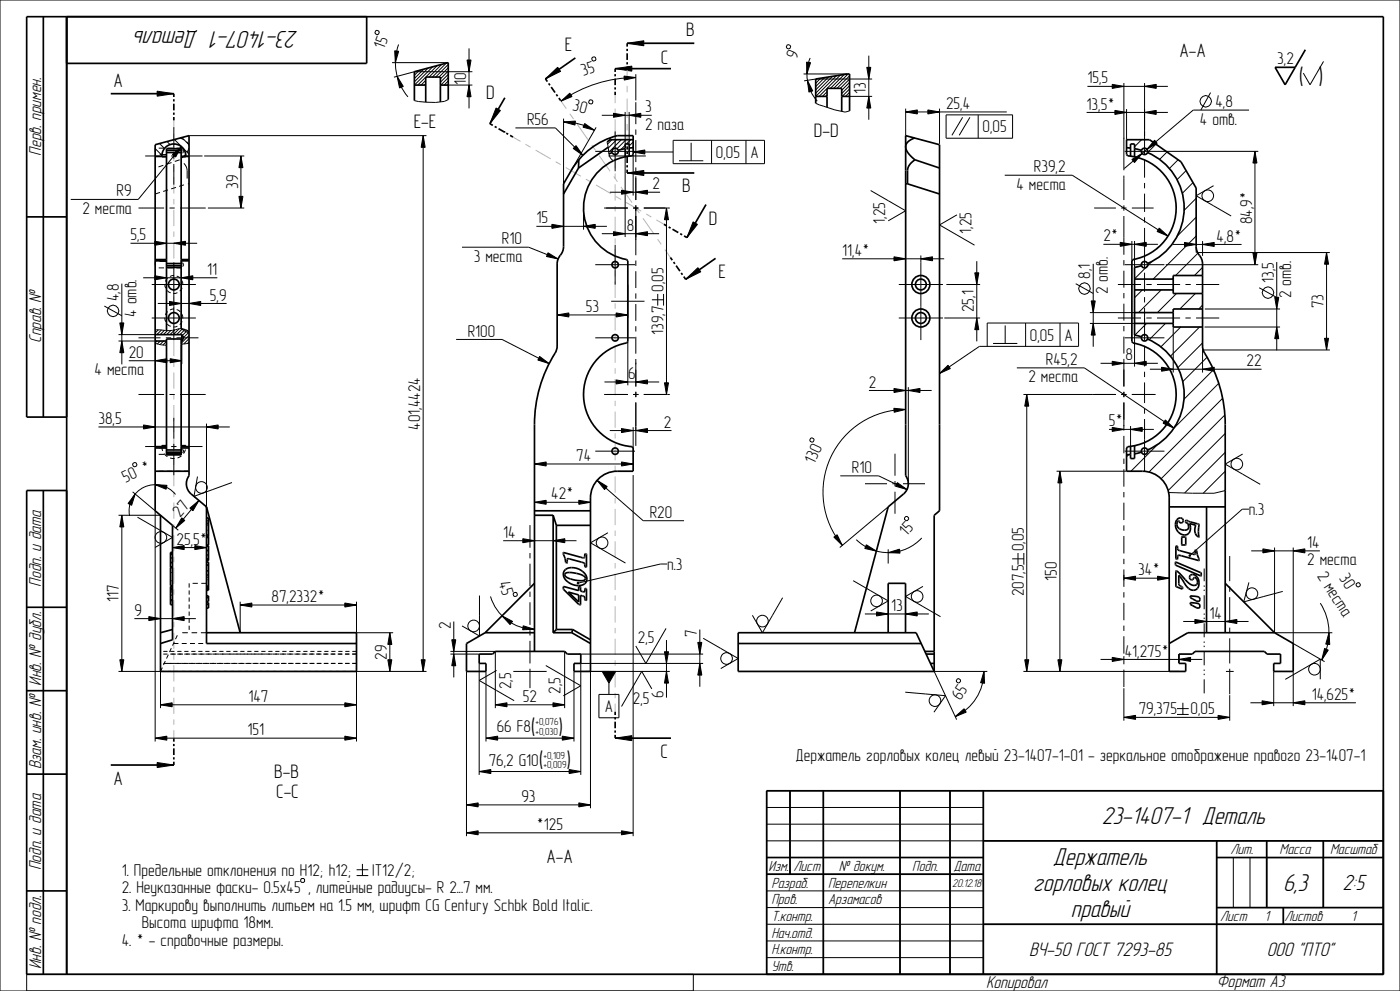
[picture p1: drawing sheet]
<svg xmlns="http://www.w3.org/2000/svg" width="420mm" height="297mm" viewBox="0 0 420 297" stroke-linecap="round" stroke-linejoin="round" font-family="sans-serif">
<defs><g id="words">
<g font-size="7.6">
<text x="89.5" y="9.4" transform="rotate(-180 89.5 9.4)">23-1407-1 Деталь</text>
<text x="330.5" y="247.1">23-1407-1 Деталь</text>
<text x="315.9" y="259.3">Держатель</text>
<text x="310" y="267.1">горловых колец</text>
<text x="384.9" y="267.1">6,3</text>
<text x="321.2" y="274.9">правый</text>
</g>
<text font-size="7.5" x="389.7" y="25.4">( )</text>
<g font-size="7.2">
<text x="159.3" y="220.2">(</text>
<text x="167.6" y="220.2">)</text>
<text x="161.7" y="230.2">(</text>
<text x="170" y="230.2">)</text>
</g>
<text font-size="6.8" x="402.8" y="266.8">2:5</text>
<g font-size="6.1">
<text x="308.7" y="286.6">ВЧ-50 ГОСТ 7293-85</text>
<text x="380" y="286.6">ООО &quot;ПТО&quot;</text>
</g>
<g font-size="5.9">
<text x="205.9" y="10.8">B</text>
<text x="169.5" y="15.4">E</text>
<text x="353.8" y="17.2">A-A</text>
<text x="198.3" y="19.1">С</text>
<text x="34.1" y="26.1">A</text>
<text x="145.9" y="29.6">D</text>
<text x="124.1" y="38.3">E-E</text>
<text x="244.2" y="41.2">D-D</text>
<text x="204.6" y="57.4">B</text>
<text x="212.7" y="67.3">D</text>
<text x="215.5" y="83.4">E</text>
<text x="198.2" y="227.2">С</text>
<text x="82.3" y="233.2">B-B</text>
<text x="34.1" y="235.3">A</text>
<text x="82.8" y="239.2">С-С</text>
<text x="163.9" y="258.7">A-A</text>
</g>
<g font-size="5.3">
<text x="12.3" y="46.6" transform="rotate(-90 12.3 46.6)">Перв. примен.</text>
<text x="12.3" y="102.8" transform="rotate(-90 12.3 102.8)">Справ. №</text>
<text x="12.3" y="175.8" transform="rotate(-90 12.3 175.8)">Подп. и дата</text>
<text x="12.3" y="205.5" transform="rotate(-90 12.3 205.5)">Инв. № дубл.</text>
<text x="12.3" y="230.6" transform="rotate(-90 12.3 230.6)">Взам. инв. №</text>
<text x="12.3" y="260.8" transform="rotate(-90 12.3 260.8)">Подп. и дата</text>
<text x="12.3" y="290.5" transform="rotate(-90 12.3 290.5)">Инв. № подл.</text>
<text x="295.8" y="296">Копировал</text>
<text x="365" y="295.9">Формат A3</text>
</g>
<g font-size="5.1">
<text x="115.3" y="14.9" transform="rotate(-70 115.3 14.9)">15</text>
<text x="174.9" y="22.7" transform="rotate(-17 174.9 22.7)">35</text>
<text x="238.9" y="18.1" transform="rotate(-67 238.9 18.1)">9</text>
<text x="383.2" y="19.3">3,2</text>
<text x="139.8" y="25.4" transform="rotate(-90 139.8 25.4)">10</text>
<text x="259.8" y="28" transform="rotate(-90 259.8 28)">13</text>
<text x="326.2" y="25">15,5</text>
<text x="171.6" y="32.9" transform="rotate(15 171.6 32.9)">30</text>
<text x="193.5" y="33.7">3</text>
<text x="283.8" y="32.7">25,4</text>
<text x="326" y="32.8">13,5*</text>
<text x="364.6" y="32.1">4,8</text>
<text x="158.1" y="37.5">R56</text>
<text x="193.5" y="38.9">2 паза</text>
<text x="294.8" y="39.7">0,05</text>
<text x="360" y="37.4">4 отв.</text>
<text x="214.8" y="47.3">0,05</text>
<text x="225.1" y="47.3">A</text>
<text x="310.2" y="51.6">R39,2</text>
<text x="35" y="58.9">R9</text>
<text x="71.4" y="56.7" transform="rotate(-90 71.4 56.7)">39</text>
<text x="195.8" y="56.7">2</text>
<text x="304.9" y="56.9">4 места</text>
<text x="24.7" y="64.1">2 места</text>
<text x="160.9" y="67">15</text>
<text x="188" y="69.2">8</text>
<text x="265.6" y="67" transform="rotate(-90 265.6 67)">1,25</text>
<text x="291.5" y="70" transform="rotate(-90 291.5 70)">1,25</text>
<text x="375.6" y="67.2" transform="rotate(-90 375.6 67.2)">84,9*</text>
<text x="39.1" y="72">5,5</text>
<text x="150.6" y="73.2">R10</text>
<text x="252.7" y="76.7">11,4*</text>
<text x="331" y="72.4">2*</text>
<text x="365" y="72.4">4,8*</text>
<text x="62.2" y="82.4">11</text>
<text x="142.1" y="78.5">3 места</text>
<text x="327.1" y="83.6" transform="rotate(-90 327.1 83.6)">8,1</text>
<text x="199.1" y="87.5" transform="rotate(-90 199.1 87.5)">0,05</text>
<text x="332.3" y="88.2" transform="rotate(-90 332.3 88.2)">2 отв.</text>
<text x="382.1" y="84.8" transform="rotate(-90 382.1 84.8)">13,5</text>
<text x="387.4" y="89.5" transform="rotate(-90 387.4 89.5)">2 отв.</text>
<text x="35.7" y="90.3" transform="rotate(-90 35.7 90.3)">4,8</text>
<text x="40.9" y="94.9" transform="rotate(-90 40.9 94.9)">4 отв.</text>
<text x="63" y="90.1">5,9</text>
<text x="175.7" y="93.5">53</text>
<text x="292.2" y="93.5" transform="rotate(-90 292.2 93.5)">25,1</text>
<text x="397.1" y="92.4" transform="rotate(-90 397.1 92.4)">73</text>
<text x="140.3" y="100.9">R100</text>
<text x="199.1" y="100.3" transform="rotate(-90 199.1 100.3)">139,7</text>
<text x="38.6" y="107.2">20</text>
<text x="309" y="102.1">0,05</text>
<text x="319.3" y="102.1">A</text>
<text x="28.4" y="112.5">4 места</text>
<text x="188.4" y="113.6">6</text>
<text x="313.8" y="109.4">R45,2</text>
<text x="337.6" y="108">8</text>
<text x="374" y="109.8">22</text>
<text x="260.7" y="116.1">2</text>
<text x="308.5" y="114.6">2 места</text>
<text x="29.5" y="127.1">38,5</text>
<text x="126.1" y="128.8" transform="rotate(-90 126.1 128.8)">401,4424</text>
<text x="199.2" y="128.2">2</text>
<text x="332.7" y="127.8">5*</text>
<text x="172.9" y="138.2">74</text>
<text x="244.3" y="139.2" transform="rotate(-65 244.3 139.2)">130</text>
<text x="255.6" y="141.7">R10</text>
<text x="37.7" y="144.8" transform="rotate(-25 37.7 144.8)">50 *</text>
<text x="165.4" y="149.7">42*</text>
<text x="54.1" y="155.3" transform="rotate(-50 54.1 155.3)">27</text>
<text x="194.9" y="155.2">R20</text>
<text x="374.7" y="154.3">п.3</text>
<text x="151" y="161.2">14</text>
<text x="272" y="161" transform="rotate(-47 272 161)">15</text>
<text x="53" y="163.2">25,5*</text>
<text x="307.2" y="165.1" transform="rotate(-90 307.2 165.1)">0,05</text>
<text x="392.2" y="164.2">14</text>
<text x="200.1" y="170.8">п.3</text>
<text x="341.5" y="172.4">34*</text>
<text x="392.2" y="169.5">2 места</text>
<text x="395" y="172.7" transform="rotate(57 395 172.7)">2 места</text>
<text x="401.7" y="173.3" transform="rotate(57 401.7 173.3)">30</text>
<text x="149.6" y="174.6" transform="rotate(73 149.6 174.6)">45</text>
<text x="307.2" y="178.7" transform="rotate(-90 307.2 178.7)">207,5</text>
<text x="317.1" y="174.1" transform="rotate(-90 317.1 174.1)">150</text>
<text x="35.7" y="180.5" transform="rotate(-90 35.7 180.5)">117</text>
<text x="40.3" y="184.5">9</text>
<text x="81.5" y="180.4">87,2332*</text>
<text x="267.3" y="183.1">13</text>
<text x="362.9" y="185.4">14</text>
<text x="135.3" y="188.5" transform="rotate(-90 135.3 188.5)">2</text>
<text x="209.1" y="190.9" transform="rotate(-90 209.1 190.9)">7</text>
<text x="116.1" y="197.7" transform="rotate(-90 116.1 197.7)">29</text>
<text x="191.4" y="192.7">2,5</text>
<text x="337.4" y="196.8">41,275*</text>
<text x="153.4" y="206.6" transform="rotate(-90 153.4 206.6)">2,5</text>
<text x="168.1" y="207.9" transform="rotate(-90 168.1 207.9)">2,5</text>
<text x="199.1" y="209.1" transform="rotate(-90 199.1 209.1)">6</text>
<text x="393.5" y="209.7">14,625*</text>
<text x="74.5" y="210.4">147</text>
<text x="156.9" y="210.4">52</text>
<text x="181.4" y="213.4">A</text>
<text x="189.9" y="210.9">2,5</text>
<text x="288.1" y="210.1" transform="rotate(-58 288.1 210.1)">65</text>
<text x="341.6" y="214.1">79,375</text>
<text x="357.2" y="214.1">0,05</text>
<text x="74.2" y="220.4">151</text>
<text x="149" y="219.5">66 F8</text>
<text x="146.6" y="229.5">76,2 G10</text>
<text x="238.6" y="228.1">Держатель горловых колец левый 23-1407-1-01 - зеркальное отображение правого 23-1407-1</text>
<text x="156.4" y="240.4">93</text>
<text x="160.9" y="248.7">*125</text>
<text x="36.5" y="262.4">1. Предельные отклонения по H12; h12;</text>
<text x="111.7" y="262.4">IT12/2;</text>
<text x="36.5" y="267.7">2. Неуказанные фаски- 0.5х45 , литейные радиусы- R 2...7 мм.</text>
<text x="36.5" y="272.9">3. Маркирову выполнить литьем на 1.5 мм, шрифт CG Century Schbk Bold Italic.</text>
<text x="42.6" y="278.2">Высота шрифта 18мм.</text>
<text x="36.5" y="283.4">4. * - справочные размеры.</text>
</g>
<g font-size="4.5">
<text x="369.1" y="256.1">Лит.</text>
<text x="383.9" y="256.1">Масса</text>
<text x="399" y="256.1">Масштаб</text>
<text x="230.5" y="261.1">Изм.</text>
<text x="238" y="261.1">Лист</text>
<text x="251.7" y="261.1">№ докум.</text>
<text x="273.7" y="261.1">Подп.</text>
<text x="286" y="261.1">Дата</text>
<text x="231.4" y="266.1">Pазраб.</text>
<text x="248.4" y="266.1">Перепелкин</text>
<text x="231.4" y="271.1">Пров.</text>
<text x="248.4" y="271.1">Арзамасов</text>
<text x="231.4" y="281.1">Нач.отд.</text>
<text x="231.4" y="276.1">Т.контр.</text>
<text x="366" y="276.1">Лист</text>
<text x="379.4" y="276.1">1</text>
<text x="385.3" y="276.1">Листов</text>
<text x="405.4" y="276.1">1</text>
<text x="231.4" y="286.1">Н.контр.</text>
<text x="231.4" y="291.1">Утв.</text>
</g>
<text font-size="3.5" x="285.6" y="265.7">20.12.18</text>
<g font-size="3.1">
<text x="160.7" y="217.4">+0,076</text>
<text x="160.7" y="220.2">+0,030</text>
<text x="163.1" y="227.4">+0,109</text>
<text x="163.1" y="230.2">+0,009</text>
</g>
</g></defs>
<g fill="#000">
<path d="M118.4 15.2l1.2 .2-1 3.4zM188.1 13l5-.8v1.5zM47.1 27.3l5 .8-5 .7zM119.2 22.9l1.8 3-1.1 .5zM140.7 25.5l.6 3.5h-1.2zM140.1 18h1.2l-.6 3.5zM148.8 32.4l1.3 .7-3.1 4zM163.6 23.6l3.7-3.4 .9 1.2zM168.3 30.3l2.6-2.4 .7 1zM169.1 36.5l3.5-.2-.1 1.2zM175.4 37l2.9 2-3.4-.9zM184.5 20.6l5-.8v1.5z"/>
<path d="M184 34l3.5 .6-3.5 .6zM188.7 34.6l3.5-.6v1.2zM187.2 22.8l3.5 .4-3.4 .8zM242 18.6l1.2 .2-1.1 3.4zM242.2 24.1l1.6 3.1-1.1 .4zM260.6 28.9l.6 3.5h-1.2zM260 20.2h1.2l-.6 3.5zM271.7 33.5l3.5-.6v1.2zM278.4 32.9l3.5 .6-3.5 .6zM333.7 25.3l3.5 .6-3.5 .6zM343.4 25.9l3.5-.6v1.2zM51.7 46.3l2.7-2.3-1.7 3z"/>
<path d="M72.3 46.7l.6 3.5h-1.2zM126.9 40.6l.6 3.5h-1.2zM172.8 43.7l2.1 2.8-2.9-2zM188.1 51.8l5-.7v1.5zM186.4 57l3.5 .6-3.5 .6zM190.7 57.6l3.5-.6v1.2zM339.6 47.8l3-1.8-2.3 2.7zM346.4 42l.8 .9-3.1 1.8zM46.4 72.3l3.5 .6-3.5 .6zM52.1 72.9l3.5-.6v1.2zM71.7 58.8h1.2l-.6 3.5zM164.4 75.8l3 1.8-3.4-.7z"/>
<path d="M165.6 67.2l3.5 .6-3.5 .6zM175.1 67.8l3.5-.6v1.2zM199.9 62.3l.6 3.5h-1.2zM207.9 66.5l1.3 .7-3.1 4zM336.1 72.6l3.5 .6-3.5 .6zM340.4 73.2l3.5-.6v1.2zM347.8 68.4l2.6 2.3-3.3-1.3zM355.3 72.7l3.5 .6-3.5 .6zM360.8 73.3l3.5-.6v1.2zM398 75.7l.6 3.5h-1.2zM46.4 82.6l3.5 .6-3.5 .6zM54.3 83.2l3.5-.6v1.2z"/>
<path d="M50.8 90.3l3.5 .6-3.5 .6zM56.7 90.9l3.5-.6v1.2zM167.1 94.4l3.5-.6v1.2zM184.8 93.8l3.5 .6-3.5 .6zM205.7 83.7l3.7-3.5 .8 1.3zM293 95.3l.6 3.5h-1.2zM292.4 81.8h1.2l-.6 3.5zM327.4 90.2h1.2l-.6 3.5zM328 96.9l.6 3.5h-1.2zM382.4 89.1h1.2l-.6 3.5zM383 98l.6 3.5h-1.2zM46.5 108.1l3.5-.6v1.2z"/>
<path d="M51 107.5l3.5 .6-3.5 .6zM161.9 106.8l2.8 2.2-3.3-1.1zM184.8 113.9l3.5 .6-3.5 .6zM190.7 114.5l3.5-.6v1.2zM199.3 114.7h1.2l-.6 3.5zM268.2 116.4l3.5 .6-3.5 .6zM272.5 117l3.5-.6v1.2zM308 118.2l.6 3.5h-1.2zM333.7 108.3l3.5 .6-3.5 .6zM340.4 108.9l3.5-.6v1.2zM348.5 110.1l3.5 .6-3.5 .6zM360.8 110.7l3.5-.6v1.2z"/>
<path d="M397.4 101.4h1.2l-.6 3.5zM43 127.4l3.5 .6-3.5 .6zM61.9 128l3.5-.6v1.2zM160.3 139.1l3.5-.6v1.2zM186.4 138.5l3.5 .6-3.5 .6zM186.4 128.4l3.5 .6-3.5 .6zM190.7 129l3.5-.6v1.2zM268.2 122.4l3.5 .3-3.5 .9zM349.6 125.9l2.6 2.4-3.3-1.4zM36.5 154.4l.6 3.5h-1.2zM54.5 155.2l.9 .8-2.7 2.3zM57 152.3l2.7-2.3-1.8 3.1z"/>
<path d="M160.3 150.5l3.5-.6v1.2zM173.6 149.9l3.5 .6-3.5 .6zM179.1 144l3.1 1.8-.8 .9zM269.2 144.7l2.9 2-3.4-1zM318 141.2l.6 3.5h-1.2zM156.8 161.4l3.5 .6-3.5 .6zM165.9 162l3.5-.6v1.2zM250.2 161l.9-.7 1.6 3.1zM259.9 163.3l3 1.9-3.5-.8zM266.5 165.6l3.4-1 .1 1.2zM337.2 173.3l3.5-.6v1.2zM347.3 172.7l3.5 .6-3.5 .6z"/>
<path d="M378.9 164.5l3.5 .6-3.5 .6zM388 165.1l3.5-.6v1.2zM44.6 184.8l3.5 .6-3.5 .6zM51.7 185.4l3.5-.6v1.2zM116.9 189.6l.6 3.5h-1.2zM135.5 191.7h1.2l-.6 3.5zM136.1 196l.6 3.5h-1.2zM150.6 184.6l3.1 1.6-.7 1zM156.9 187.6l3.4 1-3.5 .1zM199.3 195.3h1.2l-.6 3.5zM209.9 198.8l.6 3.5h-1.2zM209.3 192.5h1.2l-.6 3.5z"/>
<path d="M263 183.4l3.5 .6-3.5 .6zM271.7 184l3.5-.6v1.2zM333.7 197l3.5 .6-3.5 .6zM353.7 197.6l3.5-.6v1.2zM358.5 185.7l3.5 .6-3.5 .6zM367.6 186.3l3.5-.6v1.2zM397.4 194.4l1.1 .4-2 3zM398.7 189.6l.2 3.6-1.2-.2zM35.9 197.7h1.2l-.6 3.5zM48.1 211.2l3.5-.6v1.2zM103.4 210.6l3.5 .6-3.5 .6zM116.3 197.7h1.2l-.6 3.5z"/>
<path d="M126.3 197.7h1.2l-.6 3.5zM148.6 211.2l3.5-.6v1.2zM165.9 210.6l3.5 .6-3.5 .6zM199.9 201.2l.6 3.5h-1.2zM286.6 214.8l2.6-2.4 .7 1zM295.2 201.2l.2 3.6-1.2-.2zM307.4 197.7h1.2l-.6 3.5zM317.4 197.7h1.2l-.6 3.5zM337.2 215l3.5-.6v1.2zM365.4 214.4l3.5 .6-3.5 .6zM378.6 210l3.5 .6-3.5 .6zM388 210.6l3.5-.6v1.2z"/>
<path d="M46.5 221.2l3.5-.6v1.2zM47.1 228.5l5 .8-5 .7zM103.4 220.6l3.5 .6-3.5 .6zM143.8 231.2l3.5-.6v1.2zM145.8 221.2l3.5-.6v1.2zM168.7 220.6l3.5 .6-3.5 .6zM170.7 230.6l3.5 .6-3.5 .6zM184.5 221.2l5-.7v1.5zM139.9 249.6l3.5-.6v1.2zM139.9 241.2l3.5-.6v1.2zM173.6 240.6l3.5 .6-3.5 .6zM186.4 249l3.5 .6-3.5 .6z"/>
</g>
<g fill="none" stroke="#000" stroke-width=".3">
<path d="M0 0h420v297h-420zM112.7 9.3l.4-.2 .5 .2 .2 .4-.2 .5-.4 .2-.5-.2-.2-.4zM117.6 18.8h16.9M118.4 15.2l1.2 .2-1 3.4zM119.6 13.3a15.9 15.9 0 0 0 2.8 15.7M131.2 19.7l-5.9 5.8M132.5 19.3l-3.8 3.8M133.9 18.9l-4.2 4.2M134.5 19.3l-3.8 3.8M140.1 18h1.2l-.6 3.5zM140.7 14.5v18M177.7 17.2l.6-.2 .3 .2 .2 .6-.2 .3-.6 .2-.3-.2-.2-.5z"/>
<path d="M188.1 13l5-.8v1.5zM236.1 13.5l.4-.1 .5 .2 .2 .4-.2 .5-.4 .2-.6-.3-.1-.3zM242 18.6l1.2 .2-1.1 3.4zM243 17.4a12.2 12.2 0 0 0 2.2 12.9M260.6 16.7v19.2M397.1 18.4l-4.1 7-2-3.5M47.1 27.3l5 .8-5 .7zM119.2 22.9l1.8 3-1.1 .5zM124.3 21.5h17.4M124.3 21.5l-6.1 1.6M124.4 21.5l-.1 .1M125.8 21.1l-1.5 1.5"/>
<path d="M127.1 20.7l-2.8 2.8M127.7 24.1l-1.4 1.4M127.7 25.1l-.4 .4M128.5 20.4l-4.2 4.1M129.8 20l-5.5 5.5M134.5 29.9l-1.2 .5a25.7 25.7 0 0 1-9-.2M134.5 20.3l-2.8 2.8M134.5 25.5h7.2M134.5 21.3l-2.4 2.4M134.5 22.3l-2.4 2.4M134.5 23.3l-2.2 2.2M134.5 24.3l-1.2 1.2"/>
<path d="M134.5 25.3l-.3 .2M140.7 25.5l.6 3.5h-1.2zM148.8 32.4l1.3 .7-3.1 4zM154.6 38.3h12l8.3 8.2M163.6 23.6l3.7-3.4 .9 1.2zM168.3 30.3l2.6-2.4 .7 1zM169.1 36.5l3.5-.2-.1 1.2zM169.1 36.5a18.5 18.5 0 0 1 9.2 2.5M169.1 35.5v19.6M175.4 37l2.9 2-3.4-.9zM176.8 30.1l.3-.2 .6 .1 .2 .4-.2 .6-.3 .2-.6-.2-.2-.3zM178.8 38.2l-7.5 12.9"/>
<path d="M180.5 34.6h15M184 34l3.5 .6-3.5 .6zM184.5 20.6l5-.8v1.5zM187.2 22.8l3.5 .4-3.4 .8zM187.5 33.6v9.5M188.7 34.6l3.5-.6v1.2zM188.7 33.6v9.5M190.7 23.2a39.1 39.1 0 0 0-22.4 7.1M190.7 22.2v7.9M241.1 22.2h13.2M242.2 24.1l1.6 3.1-1.1 .4zM244.7 31l5.7 1.9 3.2 .7 1.3-.4"/>
<path d="M245 23.6l-.3 .4M246.2 23.4l-1.5 1.6M247.4 23.3l-2.7 2.6M248.1 27.5l-1.4 1.4M248.1 28.5l-.4 .4M248.6 23.1l-3.9 3.8M249.7 22.9l-5 5M250.9 22.7l-6.2 6.2M252.1 22.5l-6.4 6.4M253.3 22.3l-4.2 4.2M254.4 22.2l-4.3 4.3M254.9 22.7l-3.8 3.8"/>
<path d="M254.9 23.7l-2.8 2.8M254.9 28.9h6.7M254.9 24.7l-2.4 2.4M254.9 25.7l-2.4 2.3M254.9 26.7l-2.2 2.2M254.9 27.7l-1.3 1.2M254.9 28.7l-.3 .2M260 20.2h1.2l-.6 3.5zM260.6 28.9l.6 3.5h-1.2zM261.6 23.7h-16.9l-3.5 .5M271.7 33.5l3.5-.6v1.2zM271.7 32.5v8.1"/>
<path d="M271.7 33.5h30.3M278.4 32.9l3.5 .6-3.5 .6zM281.9 32.5v10.6M283.8 34.4h20v7h-20zM288.8 35.2l-3.2 5.3M291 35.2l-3.2 5.3M293.5 34.4v7M326.2 25.9h24.2M333.7 25.3l3.5 .6-3.5 .6zM337.2 24.9v16.6M343.4 25.9l3.5-.6v1.2zM343.4 24.9v14"/>
<path d="M363.2 27.7l-2.9 5.3M374.7 33h-16.7l-20.7 17.5M46.5 44.5l2.1 2M47.9 43l1.4 1.5M48 57.7l-1.5 .4M49 49.5l-1.5 .5M50.1 42.4l.9 .9M50.4 56.9l-1.5 .5M51.5 48.7l-1.5 .5M51.7 46.3l2.7-2.3-1.7 3zM52.3 41.8l4.4 4.4M52.8 56.2l-1.5 .4"/>
<path d="M53.9 47.9l-1.5 .5M53.9 47.9h.1M54 41.4l1.2 .5M54.4 44l-12.9 15.8h-20.3M54.6 41.2l2.1 2.2M55.2 49l.8 1.4 .1 3.1M55.2 55.4l-1.5 .5M55.5 46.4l-.9 .9M56 42.5l.6 1.1M56.4 55.1h.3M56.6 44.5l-.5 1.2M56.7 40.6h71.2"/>
<path d="M61.3 46.7h12M71.7 58.8h1.2l-.6 3.5zM72.3 46.7l.6 3.5h-1.2zM72.3 46.7v15.6M126.9 40.6l.6 3.5h-1.2zM126.9 40.6v160.6M172.8 43.7l2.1 2.8-2.9-2zM182.1 42.5l.4 1.8M182.5 44.3a3.8 3.8 0 0 0 1.5 3.9M182.9 57.6h15.1M183.6 41.9l-1.3 1.3M185 41.9l-2.5 2.5"/>
<path d="M186.4 41.9l-3.8 3.7M186.4 57l3.5 .6-3.5 .6zM187.5 43.6l-1.2 1.2M187.8 41.9l-2.7 2.7M188.1 51.8l5-.7v1.5zM188.7 44.4v.4M189.2 41.9l-1.3 1.2M189.9 42.6l-1.2 1.2M189.9 44l-.3 .3M189.9 46.3v12.3M190.7 57.6l3.5-.6v1.2zM190.7 52.8v7.2"/>
<path d="M301.4 52.5h20.3l28.7 18.2M339.6 47.8l3-1.8-2.3 2.7zM342.5 41.9l-2.1 2.1M346.4 42l.8 .9-3.1 1.8zM346.8 43.2l-2.5 2.5M350.1 45.5l-2.2 2.3M353.4 47.9l-2.6 2.6M355.8 51.1l-2.7 2.8M357.9 54.7l-3.2 3.2M358.8 59.4l-3.6 3.7M39.1 72.9h20M46.4 72.3l3.5 .6-3.5 .6z"/>
<path d="M49.9 71.9v2.2M52.1 72.9l3.5-.6v1.2zM62.4 62.3h10.9M138.6 74.1h20l8.8 3.5M160.9 67.8h21.2M164.4 75.8l3 1.8-3.4-.7zM165.6 67.2l3.5 .6-3.5 .6zM175.1 67.8l3.5-.6v1.2zM175.1 62.3v6.5M181.2 62.3h7.2M189.9 62.3h1.6M190.7 61.5v1.6"/>
<path d="M190.7 64.7v7.2M193.1 62.3h7.8M199.9 62.3l.6 3.5h-1.2zM199.9 62.3v55.9M207.9 66.5l1.3 .7-3.1 4zM293 78.3v24M328 79.1v24.8M331 73.2h16.4M336.1 72.6l3.5 .6-3.5 .6zM339.6 72.2v6M340.4 73.2l3.5-.6v1.2zM340.4 72.2v7.9"/>
<path d="M345.6 78.3l-1.3 1.4M347.8 68.4l2.6 2.3-3.3-1.3zM351.8 73.3h20.7M355.3 72.7l3.5 .6-3.5 .6zM358.8 65.1l-5.7 5.7M358.8 70.7l-12.9 12.9M358.8 73.9v1.8M359 75.7h40M359.4 75.9l-6.7 6.7M360.8 73.3l3.5-.6v1.2zM360.8 72.3v4.4M383 78.5v26.5"/>
<path d="M398 75.7l.6 3.5h-1.2zM398 75.7v29.2M42.9 83.2h22.3M46.4 82.6l3.5 .6-3.5 .6zM47.3 90.9h20.7M47.5 98.8l-1 1M48.4 98.9l-1.4 1.4M49.3 99l-1.3 1.3M50.2 99.1l-1.2 1.2M50.8 90.3l3.5 .6-3.5 .6zM51.2 99.1l-1.2 1.2M52.4 98.9l-1.4 1.4"/>
<path d="M53.8 98.5l-1.8 1.8M54.2 98.5l-1.5 .3a9.5 9.5 0 0 1-4.4 .1h-1.8M54.2 98.5l1.9 .4 .6 .5zM54.2 98.5l1 .6M54.3 83.2l3.5-.6v1.2zM54.6 98.7l-1.6 1.6M54.7 98.5v.1M55.2 99.1l1.5 .7M55.2 99.1l-1.2 1.2M55.5 98.7l-.1 .2M55.8 99.4l-1.1 1.1M56.2 99l-.1 .2"/>
<path d="M56.5 99.7l-1.4 1.5M56.7 90.9l3.5-.6v1.2zM167.1 94.4l3.5-.6v1.2zM167.1 94.4h21.2M184.8 93.8l3.5 .6-3.5 .6zM195.6 89.8h3.5M197.3 88.1v3.5M199.1 88.1v3.5M205.7 83.7l3.7-3.5 .8 1.3zM283.3 95.3h10.7M283.9 85.3h10.1M292.4 81.8h1.2l-.6 3.5z"/>
<path d="M293 95.3l.6 3.5h-1.2zM322.7 85l5.3 2.9M327 96.9h13.4M327 93.7h13.4M327.4 90.2h1.2l-.6 3.5zM328 96.9l.6 3.5h-1.2zM342.7 86.9l-2.3 2.3M343.4 95.3v6.7M343.7 80.2l-3.3 3.4M344 96.9l-3.5 3.6M348.4 86.9l-6.8 6.8M349.6 96.9l-4.9 4.9"/>
<path d="M352 83.3l-.4 .3M352 98v13.7M352.9 88l-5.7 5.7M354.2 98l-5.9 6M358.6 88l-4.6 4.6M359.9 98l-8.8 8.8M360.8 80.1l-2.5 2.5M360.8 91.5l-1.2 1.1M361.4 98h22.6M361.4 92.6h22.6M377.8 86.2l5.2 3M382.4 89.1h1.2l-.6 3.5z"/>
<path d="M383 98l.6 3.5h-1.2zM38.6 108.1h15.9M41.5 101.2h6.7M46.5 108.1l3.5-.6v1.2zM46.5 102.9l3.4 .6M47.1 102.2l-.6 .6M48.1 102.2l-.9 .9M49.1 102.2l-1.1 1.1M49.8 101.2h1.5M49.9 102.3l-1 1.1M49.9 103.3l-.1 .2M51 107.5l3.5 .6-3.5 .6z"/>
<path d="M52.9 101.2h6.6M54.5 102.2v6.9M55.1 103.1l-.8 .1M56.7 100.5l-2.4 2.4M56.7 101.5l-1.6 1.6M56.7 102.5l-.4 .4M56.7 102.8l-1.6 .3M136.8 101.7h13.8l14.1 7.3M161.9 106.8l2.8 2.2-3.3-1.1zM178.6 101.2h11.9M181.2 118.2h7.2M181.3 114.5h16.4"/>
<path d="M184.8 113.9l3.5 .6-3.5 .6zM188.3 102.4v13.1M189.9 118.2h1.6M190.7 114.5l3.5-.6v1.2zM190.7 108.7v7.1M190.7 117.4v1.6M193.1 118.2h7.8M199.3 114.7h1.2l-.6 3.5zM260.7 117h18.8M268.2 116.4l3.5 .6-3.5 .6zM272.5 117l3.5-.6v1.2zM272.5 116v29"/>
<path d="M305 110.3h20.3l26.9 18M308 118.2l.6 3.5h-1.2zM308 118.2v83M330.2 108.9h17.2M333.7 108.3l3.5 .6-3.5 .6zM334.8 118.2h-27.8M336.4 118.2h1.6M337.2 108.7v7.1M337.2 117.4v1.6M337.4 101.2h11.9M339.6 118.2h7.1M340.4 108.9l3.5-.6v1.2z"/>
<path d="M340.4 100.4v9.5M343.4 103.6v6.2M343.4 111.4v1.6M343.4 114.6v6.2M345 110.7h33.5M348.5 110.1l3.5 .6-3.5 .6zM360.8 110.7l3.5-.6v1.2zM360.8 102.8l-7.5 7.4M360.8 103.7v8M360.9 104.9h38.1M362.1 107.1l-7.3 7.3M364 110.8l-8.8 8.9"/>
<path d="M365.6 114.9l-13.5 13.5M366.8 119.4l-22.1 22.1M397.4 101.4h1.2l-.6 3.5zM29.5 128h39.4M43 127.4l3.5 .6-3.5 .6zM47.6 136.2h1.6M47.9 134.2h2M50.3 136.2h1.6M52.9 136.2h1.6M54.4 134.2l.1 1.2M54.8 134.6l.3 .6-.3 .6M61.9 128l3.5-.6v1.2z"/>
<path d="M61.9 127v24.9M160.3 139.1l3.5-.6v1.2zM160.3 139.1h29.6M160.3 138.1v2.1M178.6 135.2h11.9M182.9 129h18.6M186.4 138.5l3.5 .6-3.5 .6zM186.4 128.4l3.5 .6-3.5 .6zM189.9 128v6.3M190.7 129l3.5-.6v1.2zM190.7 120.6v7.1M190.7 128v1.1"/>
<path d="M243.2 131.4l.4-.2 .5 .3 .1 .4-.2 .5-.4 .1-.5-.2-.2-.4zM268.2 122.4l3.5 .3-3.5 .9zM268.5 136v6.6M271.7 122.7a24.8 24.8 0 0 0-22.5 14.3 24.8 24.8 0 0 0 3.5 26.4M337.2 120.6v7.1M337.4 135.2h11.9M338.6 136.2l-.6 .7M343.4 122.4v1.6M343.4 125.6v15.6M347.4 133.1l-8.1 8.1M349.6 125.9l2.6 2.4-3.3-1.4zM367.5 124.4l-19.2 19.1"/>
<path d="M367.6 129.9l-17.2 17.1M367.6 135.6l-12.2 12.2M372.8 136.1l-5.2 3 10.5 6.1M35.5 154.4h12.8M36.5 154.4l.6 3.5h-1.2zM36.5 154.4v46.8M46.5 153.1v69.1M47.6 141.2h1.5M50.1 141.2h1.5M51.7 157.4l1.8 1.5M52.6 141.2h1.6M54.5 155.2l.9 .8-2.7 2.3z"/>
<path d="M55.2 141.2h1.5M57 152.3l2.7-2.3-1.8 3.1zM59.7 150l-7 8.3M61.9 158.9h.4M61.9 157.4h.4M61.9 157.3h.4M61.9 156.9h.4M61.9 156.8h.4M61.9 156.7h.4M61.9 156.1h.4M61.9 156h.4M160.3 150.5l3.5-.6v1.2z"/>
<path d="M160.3 150.5h16.8M160.3 149.5v4.9M173.6 149.9l3.5 .6-3.5 .6zM179.1 144l3.1 1.8-.8 .9zM179.1 144l13.8 12.1h12.3M189.9 142.4v108.2M252.1 142.6h11.5l8.5 4.1M259.5 145h6.6M266.5 151.9l-14.6 12.2M267.7 145h1.6M268.5 144.2v1.6M268.5 147.4v6.6"/>
<path d="M269.2 144.7l2.9 2-3.4-1zM270.9 145h6.6M271.7 154.8h.4l.5 .4v.4l-.4 .4h-.4l-.4-.4-.1-.4zM317 141.2h21M318 141.2l.6 3.5h-1.2zM318 141.2v60M367.6 147l-3.4 .8-13.6-.2M367.6 141.2l-6.6 6.6M367.6 146.9l-.2 .2M51.4 179.9h.3M51.4 179.8h.3M51.4 179.7h.3"/>
<path d="M51.4 178.4h.3M51.4 178.3h.3M51.4 177.5h.3M51.4 177.4h.3M51.4 177.1h.3M51.4 177h.3M51.4 176.4h.3M51.4 175.9h.3M51.4 175.8h.3M51.4 174h.3M51.4 171.6h.3M51.4 169.9h.3"/>
<path d="M51.4 169.8h.3M51.4 168.7h.3M51.4 168.6h.3M51.4 168.5h.3M51.4 167.4h.3M51.4 167.2h.3M51.4 167h.3M51.4 166.3h.3M56.7 174.8v1.3M56.7 176.9v1.3M56.7 179.1v1.2M57.8 174.8h1.5"/>
<path d="M60.4 174.8h1.5M61.9 176.5h.4M61.9 176.2h.4M61.9 176.1h.4M61.9 175.8h.4M61.9 175.5h.4M61.9 173.8h.4M61.9 173.1h.4M61.9 172.6h.4M61.9 172.4h.4M61.9 172.2h.4M61.9 167.3h.4"/>
<path d="M61.9 166.6h.4M61.9 166.4h.4M61.9 166.2h.4M61.9 165.1h.4M61.9 165h.4M61.9 163.7h.4M61.9 163.6h.4M61.9 161.2h.4M62.5 164.9h-.6M143.8 178.5v12.1l-5.2-3M147.2 178.8a13.8 13.8 0 0 0 13.1 9.8M151 162h21.9"/>
<path d="M154.1 177.7l.6-.2 .4 .2 .1 .6-.2 .3-.5 .2-.4-.2-.2-.6zM156.8 161.4l3.5 .6-3.5 .6zM165.9 162l3.5-.6v1.2zM234.8 179.1l-6.1 10.5-3-5.2M250.2 161l.9-.7 1.6 3.1zM256 174l10.5 6.1-5.3 3M259.9 163.3l3 1.9-3.5-.8zM266.5 165.6l3.4-1 .1 1.2zM266.5 164.6v4.3M276.5 161.2a13.7 13.7 0 0 1-19.6 .5M276.9 175.7l-5.2 3.1 10.5 6M303.7 167.5h3.5"/>
<path d="M305.4 165.7v3.5M307.2 165.7v3.5M337.2 173.3l3.5-.6v1.2zM337.2 172.3v1.6M337.2 173.3h13.6M347.3 172.7l3.5 .6-3.5 .6zM374.7 174.5l-1.6 5.9 11.7-3.2M375.4 165.1h20.6M378.9 164.5l3.5 .6-3.5 .6zM382.4 164.1v25.5h17.3M388 165.1l3.5-.6v1.2zM388 164.1v28.8"/>
<path d="M406.9 174.9l.5-.3 .4 .1 .3 .5-.1 .4-.5 .3-.4-.1-.3-.5zM35.9 197.7h1.2l-.6 3.5zM40.3 185.4h18.4M44.6 184.8l3.5 .6-3.5 .6zM49.6 198.1l-.6 1.2M50.1 198.8h1.3M50.5 196.2l-.5 1.2M51.4 181.2h.3M51.4 181.1h.3M51.4 180.4h.3M51.4 194.3l-.5 1.1M51.4 196h1.3"/>
<path d="M51.7 185.4l3.5-.6v1.2zM52 192.9h1.5M52.3 198.8h1.2M52.3 192.3l-.5 1.2M53.2 190.4l-.5 1.2M53.6 189.6h.1M53.6 196h1.3M54.4 198.8h1.3M54.5 192.9h1.5M54.7 189.6h1.7M55.8 196h1.3M56.5 198.8h1.3"/>
<path d="M56.7 181.2v1.2M56.7 183.3v1.3M56.7 185.4v1.3M56.7 187.5v1.3M57 192.9h1.5M57.5 189.6h1.7M57.9 196h1.3M58.7 198.8h1.2M59.5 192.9h1.5M60.1 196h1.3M60.3 189.6h1.6M60.8 198.8h1.3"/>
<path d="M62.3 196h1.3M62.9 198.8h1.3M64.4 196h1.4M65.1 198.8h1.3M66.6 196h1.3M67.2 198.8h1.3M68.8 196h1.3M69.3 198.8h1.3M71 196h1.3M71.5 198.8h1.3M73.1 196h1.3M73.6 198.8h1.3"/>
<path d="M75.3 196h1.3M75.8 198.8h1.2M77.5 196h1.3M77.9 198.8h1.3M79.6 196h1.3M80 198.8h1.3M81.8 196h1.3M82.2 198.8h1.2M84 196h1.3M84.3 198.8h1.3M86.1 196h1.3M86.4 198.8h1.3"/>
<path d="M88.3 196h1.3M88.6 198.8h1.3M90.5 196h1.3M90.7 198.8h1.3M92.6 196h1.3M92.8 198.8h1.3M94.8 196h1.3M95 198.8h1.3M97 196h1.3M97.1 198.8h1.3M99.1 196h1.3M99.3 198.8h1.2"/>
<path d="M101.3 196h1.3M101.4 198.8h1.3M103.5 196h1.3M103.5 198.8h1.3M105.6 196h1.3M105.7 198.8h1.2M106.9 189.6h11M116.3 197.7h1.2l-.6 3.5zM116.9 189.6l.6 3.5h-1.2zM116.9 189.6v11.6M126.3 197.7h1.2l-.6 3.5zM135.1 196h8.6"/>
<path d="M135.1 195.2h13.5v17M135.5 191.7h1.2l-.6 3.5zM136.1 196l.6 3.5h-1.2zM136.1 186.3v16.7M143.8 198.8v33.4M150.6 184.6l3.1 1.6-.7 1zM156.9 187.6l3.4 1-3.5 .1zM169.4 195.2v17M173.9 196h37M199.3 195.3h1.2l-.6 3.5zM199.9 191.8v17.3M209.3 192.5h1.2l-.6 3.5z"/>
<path d="M209.9 198.8l.6 3.5h-1.2zM209.9 188.7v17.1M210.9 198.8h-36.7v33.4M211 191.3l10.5 6.1-5.3 3M259.5 184h19.2M263 183.4l3.5 .6-3.5 .6zM271.7 184l3.5-.6v1.2zM307.4 197.7h1.2l-.6 3.5zM317.4 197.7h1.2l-.6 3.5zM330.2 197.6h30.5M333.7 197l3.5 .6-3.5 .6zM337.2 196.6v1.1"/>
<path d="M353.7 197.6l3.5-.6v1.2zM353.7 196v2.6M355 186.3h19.6M358.5 185.7l3.5 .6-3.5 .6zM367.6 186.3l3.5-.6v1.2zM387.3 192.5l10.1 5.8M396.1 180.8a16.3 16.3 0 0 1 .4 17M397.4 194.4l1.1 .4-2 3zM398.7 189.6l.2 3.6-1.2-.2zM35.5 201.2h13.9M48.1 211.2l3.5-.6v1.2zM48.1 211.2h58.8"/>
<path d="M48.7 200.1l-.6 1.1v11M50.2 201.2h1.3M52.3 201.2h1.3M54.4 201.2h1.3M56.5 201.2h1.3M58.6 201.2h1.3M60.7 201.2h1.3M62.8 201.2h1.3M64.9 201.2h1.3M67 201.2h1.3M69.1 201.2h1.3M71.2 201.2h1.3"/>
<path d="M73.3 201.2h1.3M75.4 201.2h1.3M77.5 201.2h1.3M79.6 201.2h1.3M81.7 201.2h1.3M83.8 201.2h1.3M85.9 201.2h1.3M88 201.2h1.3M90.1 201.2h1.3M92.2 201.2h1.3M94.3 201.2h1.3M96.4 201.2h1.3"/>
<path d="M98.5 201.2h1.3M100.6 201.2h1.3M102.7 201.2h1.3M103.4 210.6l3.5 .6-3.5 .6zM104.8 201.2h1.3M127.9 201.2h-21v21M139.9 201.2v49.4M145.8 201.2v21M148.6 211.2l3.5-.6v1.2zM148.6 211.2h20.8M165.9 210.6l3.5 .6-3.5 .6zM172.2 201.2v21"/>
<path d="M199.9 201.2l.6 3.5h-1.2zM200.9 201.2h-23.8v41M271.6 207.4l12.1 1.1-3.5 4.9M286.6 214.8l2.6-2.4 .7 1zM287.2 203.5l.4-.1 .5 .3 .1 .4-.3 .5-.4 .1-.5-.3-.1-.4zM295.2 201.2l.2 3.6-1.2-.2zM295.2 201.2a14.9 14.9 0 0 1-8.6 13.6M296.2 201.2h-15.9l6.7 14.5M307 201.2h46.7M337.2 215l3.5-.6v1.2zM337.2 206.3v9.7M337.2 215h31.7"/>
<path d="M353.1 212.4h3.5M353.1 214.1h3.5M354.9 210.6v3.5M365.4 214.4l3.5 .6-3.5 .6zM368.9 208.4v7.6M375.1 210.6h31.7M378.6 210l3.5 .6-3.5 .6zM382.1 201.2v10.4M388 210.6l3.5-.6v1.2zM388 201.2v10.4M396.1 203.6v-6.1l-10.5 6.1M46.5 221.2l3.5-.6v1.2z"/>
<path d="M46.5 221.2h60.4M47.1 228.5l5 .8-5 .7zM103.4 220.6l3.5 .6-3.5 .6zM143.8 231.2l3.5-.6v1.2zM143.8 231.2h30.4M145.8 221.2l3.5-.6v1.2zM145.8 221.2h26.4M168.7 220.6l3.5 .6-3.5 .6zM170.7 230.6l3.5 .6-3.5 .6zM184.5 221.2l5-.7v1.5zM230 237h185v55h-185zM237 237v25"/>
<path d="M247 237v55M270 237v55M285 237v55M295 237v55M108.7 258.9v3.5M139.9 249.6l3.5-.6v1.2zM139.9 241.2l3.5-.6v1.2zM139.9 249.6h50M139.9 241.2h37.2M173.6 240.6l3.5 .6-3.5 .6zM186.4 249l3.5 .6-3.5 .6zM230 242h65"/>
<path d="M230 247h65M230 252h185M230 257h65M365 257h50M365 252v40M370 257v15M375 257v15M380 252v20M397 252v20M90.5 263.3h.6l.3 .3v.6l-.3 .3h-.6l-.3-.3v-.6zM107 260.7h3.5M107 262.4h3.5"/>
<path d="M230 262h65M230 267h65M230 272h65M230 277h185M365 272h50M385 272v5M8 297v-5h200v5M230 282h65M230 287h65"/>
<circle cx="361.7" cy="30.4" r="1.72"/>
<circle cx="325.3" cy="86.5" r="1.72"/>
<circle cx="380.4" cy="87.7" r="1.72"/>
<circle cx="371" cy="139.1" r="1.74"/>
<circle cx="275.1" cy="178.8" r="1.74"/>
<circle cx="375.6" cy="177.9" r="1.74"/>
<circle cx="142.1" cy="187.6" r="1.74"/>
<circle cx="218" cy="197.4" r="1.74"/>
<circle cx="228.7" cy="186.1" r="1.74"/>
<circle cx="263" cy="180.1" r="1.74"/>
<circle cx="280.5" cy="210" r="1.74"/>
<circle cx="394.3" cy="200.6" r="1.74"/>
</g>
<g fill="none" stroke="#000" stroke-width=".51">
<path d="M13 5v120M20 5v287M110 5v14h-90M134.5 18.8l-10.2 2.7v8.7M134.5 18.8h.1M134.5 18.8v11.1M172.6 17.4l-9 6.2 .6 .9M188.1 14.6v.7M188.1 16v2M188.1 18.6v.7M188.1 20v1M208.3 13h-20.2v1"/>
<path d="M391.6 14.9l-6.1 10.5-3-5.2h6.1M33.2 28.1h18.9v1M52.1 29.7v.7M52.1 31.1v2M52.1 33.7v.7M52.1 35.1v1M124.3 25.5h3.4v-2.4h4.4v2.4h2.4M147.8 37.6h.1M148.4 37.9l.6 .3M149.6 38.6l1.7 1M151.3 39.6h.1M151.5 29.3l-4.5 7.8 .8 .5"/>
<path d="M151.9 39.9l.6 .3M164.6 25l.4 .6M165.4 26.1l1.1 1.6M166.9 28.3l.4 .5M167.7 29.4l.5 .8M184.5 22.2v.7M184.5 23.5v2M184.5 26.2v.6M184.5 27.5v1M201.3 20.6h-16.8v1M244.7 31v-7.3l10.2-1.5v11M244.7 28.9h3.4v-2.4h4.4v2.4h2.4"/>
<path d="M46.5 46.9h2a3.6 3.6 0 0 1 3.6-3.8 3.6 3.6 0 0 1 3.6 3.8h1M153 40.6l.9 .5M173.6 50.4l-4.5 7.7M173.6 47.9v2.5M182.5 44.1l-8.9 6.3M182.9 41.4l.2 .5M183.1 41.9l-1 .6M183.1 41.9h6.8M184 48.2a15.7 15.7 0 0 0-8.8 16.3 15.7 15.7 0 0 0 12.8 13.3l.3 .4v24.2l-.3 .4a15.7 15.7 0 0 0-12.9 16.2 15.7 15.7 0 0 0 14.5 14.9l.3 .4v6.9a15.7 15.7 0 0 0-7.9 .7 8 8 0 0 0-4.9 7.3v52M188.1 43.8v1M188.1 45.5v.7M188.1 46.8v2"/>
<path d="M188.1 49.5v.7M188.1 50.8v1h20.2M189.6 46.7l.3-.4v-5.7a15 15 0 0 0-9.8 2.1 22.4 22.4 0 0 0-8.8 8.4l-2.2 4v18.8a5.3 5.3 0 0 1-1.5 3.4l-.5 1.8v24.6l-.2 1.3a41.6 41.6 0 0 0-6.6 22.2M189.9 44.3l-1.2 .1v-1.3h-1.2v1.5l-2 .5a.96 .96 0 0 0-1.3-.6 .96 .96 0 0 0-.5 1.2l-1 .5M271.7 51.1v-10.5l10.2 2.8v83.8M272.3 55.1h-.6v72.1M272.3 55.1l9.6 3M274.4 41.4a2.92 2.92 0 0 0-2.7 2.9 6.3 6.3 0 0 0 2.8 3.6M274.5 47.9a4.1 4.1 0 0 0-2.2 3.2v4M274.5 47.9l7.4 2.5M338 44.3l1.2 .1v-1.3h1.2v1.5l2.1 .5a.96 .96 0 0 1 1.2-.6 .96 .96 0 0 1 .6 1.2 18.1 18.1 0 0 1 10.9 16.6 18.1 18.1 0 0 1-10.9 16.7 .96 .96 0 0 1-.6 1.2 .96 .96 0 0 1-1.2-.6l-2.1 .5v20.3l2.1 .5M338.3 46.7l-.3-.4v-4.4h6.9l9.4 6.6 4.5 7.9v17.5a5.3 5.3 0 0 0 1.5 3.4l.4 1.3 .1 4h-8.8v1h-11.6"/>
<path d="M8 65h12M46.5 77.8h3.4v21.3M46.5 78.2h3.4M54.3 78.2h2.4M56.7 77.8h-2.4v20.7M199.2 67.2l.8 .5M200.6 68l.6 .4M201.1 77.2l.6 .8M201.8 68.7l1.7 1M202.1 78.5l.4 .6M202.8 79.6l1.2 1.7M204.1 70l.5 .4"/>
<path d="M211.8 61.3l-5.7 9.9-.9-.5M214.7 77.4l-9 6.3-.6-.8M339.9 77.8l-.3 .4v24.2l.3 .4M49.9 80.1h4.4M204.4 81.8l.3 .5M340.4 96.9h11.6v1.1h8.8v5.7l.2 1.3a41.6 41.6 0 0 1 6.6 22.2v19.8M340.4 86.9h11.6v1.1h8.8v4.6h-8.8v1.1h-11.6M46.5 102.2h3.4M46.5 100.3h8M54.3 103.2v-1.6h-4.4v1.9M54.3 102.2h.2M54.5 100.3l.6 .9-.6 1"/>
<path d="M54.5 100.3v1.9M344.3 101.6a18.1 18.1 0 0 1 10.9 16.6 18.1 18.1 0 0 1-10.9 16.7M20 125h-12v-120h407v287h-407v-145h12M46.5 133.9h3.4v2.4h4.4v-2.4h2.4M46.5 134.3h3.4M49.9 135.5h4.4M49.9 134.9h4.4M54.3 134.3h2.4M338.3 133.9l-.3 .4v6.9a15.7 15.7 0 0 1 7.9 .7 8 8 0 0 1 4.9 7.3v52M342.5 135.5l-2.1 .5v1.4h-1.2v-1.2l-1.2 .1M13 147v145M48.1 154.4v46.8"/>
<path d="M61.9 151.9l-4.6-3.9a4 4 0 0 1-.6-5.4v-102l-10.2 2.8v109.7l5.2 4.3v34.3l-3.6 1.2M61.9 151.9v41h45M61.9 155.2h.6v8.1h-.6M61.9 151.9l10.2 37.7M165.9 154.4h-5.6v40.8M165.9 154.4l1 3M165.9 154.4v35.2M166.9 157.4h10.2M166.9 157.4v31.3M271.1 148l-4.6 3.9-10.2 37.7M280.3 154.4v40.8h-2.8M350.8 151.9h16.8"/>
<path d="M353.2 155.6a.88 .88 0 0 1 1.4-.3 .88 .88 0 0 1-.1 1.4l-.5-.1-.3-.4a1.39 1.39 0 0 0-.6 1.5 1.39 1.39 0 0 0 1.3 1 1.47 1.47 0 0 0 2.2-.6v-.3a1.17 1.17 0 0 0-.9-1.3 .44 .44 0 0 1 .2-.6 .44 .44 0 0 1 .6 .3l3.2 1-.2 2.1 .2 1.5h-.3a2.63 2.63 0 0 1-.7-3.4l-1.8-.5a2.17 2.17 0 0 1-1.5 3.4 2.98 2.98 0 0 1-2.2-4.7zM362 151.9v37.7M367.6 148v41.6M51.1 179.9h.6M51.1 176.5h.6M51.1 176.4h.6M51.1 176.3h.6M51.1 175.8h.6M51.1 170h.6M51.1 169.9h.6M51.1 166h.6M51.7 175.8h-.6v5.4h.6"/>
<path d="M51.7 170.1h-.6v5.4h.6M51.7 165.6h-.6v4.4h.6M61.9 178.6h.6v1.6h-.6M61.9 179.1h.6M61.9 168.5h.6v8.4h-.6M61.9 176.5h.6M61.9 175.8h.6M61.9 171.1h.6M61.9 169.3h.6M61.9 163.6h.6v4.4h-.6M61.9 167.6h.6M61.9 163.7h.6"/>
<path d="M61.9 160.9h.6M61.9 160.3h.6M160.3 174.8l-14.8 14.8M169 175.8l4.6 1.2 .1-1.2 .5 .2v1.1l1 .3 .2-.2 .1-.8 .4 .1v3.3h-.4a1.02 1.02 0 0 0-.7-1.2l-.6-.2v2.7l-.5 .1-4.6-4.6zM169.5 170.9a4.3 4.3 0 0 1 6.6 2.7 2.31 2.31 0 0 1-3.1 1.9 4 4 0 0 1-4-3.7zM169.6 171.9a7 7 0 0 1 6 1.2v.1a.9 .9 0 0 1-1.3 .8 6.4 6.4 0 0 1-4.7-1.4zM170.5 177.5l3.1 .8v2.1zM175.5 169.8v.1M175.5 166l-.1 1-.3 .2-5.9-1.6-.2 .1 .7 2.9 .4 .1 .1-1.2h.5l4.5 1.2 .2 .2 .1 .9M175.5 166l.4 .1v3.9l-.4-.1M175.5 166h.1M352.7 168.5l7.5 3.1 .1 .9-7.6-3.1z"/>
<path d="M352.8 163.6v3.9l.4 .1M352.8 163.6l.4 .1M352.8 163.6h.1M352.8 171.1l1.1 .8a10.6 10.6 0 0 0 3.8 3.5 1.15 1.15 0 0 0 1.5-.9 1.15 1.15 0 0 0-1-1.4 .75 .75 0 0 1-.8 .6 .75 .75 0 0 1-.7-.7 .75 .75 0 0 1 .7-.8 2.47 2.47 0 0 1 2.3 1.8 2.47 2.47 0 0 1-1 2.8 2.46 2.46 0 0 1-3.1-1.5l-2-2.9 .1 2.8 1.1 .8-.1 .5-1.9-.7zM353.2 167.6h.1M353.2 163.8l.1 .9 .2 .2 4.5 1.2h.5l.1-1.2 .4 .1 .7 2.8-.2 .2-5.9-1.6-.3 .2-.1 1M353.2 163.7v.1M354.5 161h1.2l-.1 2.3h-1.1zM357.1 178.6l1.4 .1a1.02 1.02 0 0 1 1.1 .2 1.02 1.02 0 0 1 .3 1.1l-.2 .1a1.79 1.79 0 0 1-1.9-.6l-.7-.4zM367.6 174.8l14.8 14.8h-26l-5.6 3.3M8 182h12M51.7 188.7l-3.6 .9"/>
<path d="M61.9 189.6h45v11.6M61.9 180.6h.6v1.6h-.6M61.9 181.1h.6M145.5 189.6h14.8M145.5 189.6l-5.6 3.3v8.3h5.9v-2.4h-2v-2.8h4l.8-.8h20.8M165.9 189.6h5.6M166.9 188.7h4.9M166.9 188.7l-1 .9M171.5 189.6l5.6 3.3M171.8 188.7l5.3 3M171.8 188.7l-.3 .9M221.5 192.9h54.9"/>
<path d="M271.7 189.6v-14.8h-5.2v14.8h8.3l5.5 11.6h-58.8M357.1 180.6l1.4 .1a1.02 1.02 0 0 1 1.1 .2 1.02 1.02 0 0 1 .3 1.1l-.2 .2a1.79 1.79 0 0 1-1.9-.7l-.7-.4zM8 207h12M184.5 213.3v1M184.5 215v.6M184.5 216.3v2M184.5 218.9v.7M8 232h12M52.1 228.3v1h-18.9M52.1 221.3v1M52.1 222.9v.7M52.1 224.3v2"/>
<path d="M52.1 226.9v.7M184.5 220.2v1h16.8M237 237v25M247 237v55M270 237v55M285 237v55M295 237v55M415 237h-185v55M230 257h65M295 252h120M365 257h50M365 252v40"/>
<path d="M380 252v20M397 252v20M8 267h12M230 262h65M295 277h120M365 272h50M385 272v5"/>
<circle cx="52.1" cy="85.3" r="1.62"/>
<circle cx="52.1" cy="95.3" r="1.62"/>
<circle cx="184.5" cy="101.2" r=".96"/>
<circle cx="343.4" cy="101.2" r=".96"/>
<circle cx="184.5" cy="135.2" r=".96"/>
<circle cx="343.4" cy="135.2" r=".96"/>
</g>
<g fill="none" stroke="#b5b5b5" stroke-width=".3">
<path d="M52.1 36.1v2.4M168.2 30.2l1.7 2.3M171 34.1l1.1 1.6M173.2 37.2l3.3 4.7M173.2 37.2h.1M184.5 28.5v2.4M184.5 32.5v1.7M184.5 35.8v4.8M188.1 21v2.8M188.1 25.7v1.9M188.1 29.5v5.8M188.1 37.2v1.9"/>
<path d="M52.1 40.1v1.7M52.1 43.4v4.9M52.1 49.9v1.6M52.1 53.1v4.9M52.1 59.6v1.7M153.9 41.1l2.3 1.3M157.7 43.2l1.5 .9M160.7 45l4.5 2.6M166.7 48.5l1.5 .8M169.7 50.2l4.6 2.6M175.8 53.7l1.5 .9M177.5 43.5l1.1 1.6"/>
<path d="M178.8 55.4l4.5 2.7M179.7 46.6l3.3 4.7M184.1 52.9l1.1 1.6M184.5 42.3v1.6M184.5 45.5v4.9M184.5 52v1.6M184.5 55.2v4.9M184.8 58.9l1.5 .9M186.3 56l3.3 4.7M188.1 41v2.8M52.1 62.9v4.9M52.1 69.4v1.6"/>
<path d="M52.1 72.6v4.9M52.1 79.1v1.7M184.5 61.7v1.6M184.5 65v4.8M184.5 71.4v1.7M184.5 74.7v4.9M187.8 60.7l4.6 2.6M190.7 62.3l1.1 1.6M192.9 65.4l3.3 4.7M193.9 64.2l1.5 .8M196.9 65.9l2.3 1.3M197.3 71.7l1.1 1.5"/>
<path d="M199.5 74.8l1.6 2.4M199.5 74.8h.1M52.1 82.4v4.9M52.1 88.9v1.6M52.1 92.1v4.9M52.1 98.6v1.6M184.5 81.2v1.6M184.5 84.4v4.9M184.5 90.9v1.6M184.5 94.1v4.9M52.1 101.9v4.8M52.1 108.4v1.6"/>
<path d="M52.1 111.6v4.9M52.1 118.1v1.6M184.5 100.6v1.7M184.5 103.9v4.8M184.5 110.4v1.6M184.5 113.6v4.9M52.1 121.4v4.8M52.1 127.9v1.6M52.1 131.1v4.9M52.1 137.6v1.6M184.5 120.1v1.6M184.5 123.3v4.9"/>
<path d="M184.5 129.8v1.6M184.5 133.1v4.8M184.5 139.5v1.7M52.1 140.9v4.8M52.1 147.4v1.6M52.1 150.6v4.9M52.1 157.1v1.6M184.5 142.8v4.9M184.5 149.3v1.6M184.5 152.5v4.9M184.5 159v1.6M52.1 160.4v4.8"/>
<path d="M52.1 166.9v1.6M52.1 170.1v4.9M52.1 176.6v1.6M52.1 179.9v4.8M184.5 162.2v4.9M184.5 168.7v1.6M184.5 172v4.8M184.5 178.5v1.6M52.1 186.4v1.6M52.1 189.6v4.9M52.1 196.1v1.6M52.1 199.3v4.9"/>
<path d="M184.5 181.7v4.9M184.5 188.2v1.6M184.5 191.4v4.9M184.5 197.9v1.6M52.1 205.8v1.7M52.1 209.1v4.9M52.1 215.6v1.6M52.1 218.8v2.5M184.5 201.2v4.8M184.5 207.6v1.7M184.5 210.9v2.4"/>
</g>
<path d="M361.3 207.8v-37.4" fill="none" stroke="#000" stroke-width=".3" stroke-dasharray="4.2 1.3 .4 .8 .4 1.3" stroke-linecap="butt"/>
<!-- layer: AXES -->
<g fill="none" stroke="#000" stroke-width=".51">
<path d="M127.7 25.5v5.1M132.1 25.5v5M248.1 28.9v3.3M252.5 28.9v4.5M48.5 46.9l1.4 .1M49.9 45.7h4.4M49.9 45.1h4.4M55.7 46.9l-1.4 .1M185.5 45.1a.96 .96 0 0 1-.6 1.2 .96 .96 0 0 1-1.2-.6M187.5 44.6v2.4M188.7 44.4v2.4M189.6 46.7a15.7 15.7 0 0 0-5.6 1.5"/>
<path d="M271.7 51.1v4M338.3 46.7a15.7 15.7 0 0 1 14.5 14.9 15.7 15.7 0 0 1-12.9 16.2M339.2 44.4v2.4M340.4 44.6v2.4M342.5 45.1a.96 .96 0 0 0 .5 1.2 .96 .96 0 0 0 1.3-.6M49.9 77.8v-33.2h4.4v33.2M49.9 79.6h4.4M49.9 79h4.4M344.3 79a.96 .96 0 0 0-1.3-.6 .96 .96 0 0 0-.5 1.2M352 83.6v3.3M352 93.7v3.2M360.8 82.6v5.4"/>
<path d="M360.8 92.6v5.4M49.9 103.5v30.4M54.3 103.2v30.7M339.9 102.8a15.7 15.7 0 0 1 12.9 16.2 15.7 15.7 0 0 1-14.5 14.9M49.9 133.6h-1.4v.2h1.4M49.9 136.2h4.4M49.9 136h4.4M54.3 133.6h1.4v.2h-1.4M160.3 127.2v27.2M271.7 127.2v15.4a4 4 0 0 1-.6 5.4M281.9 127.2v25.9l-1.6 1.3M339.2 133.8v2.4"/>
<path d="M340.4 133.6v2.4M46.5 141.2h10.2M160.3 153.1h16.8M367.6 147v1M169.4 195.2l.8 .8h4v2.8h-2v2.4h4.9M266.5 189.6h-45v11.6M277.8 196h2.5M279.1 198.8h1.2M280.3 195.2v6M382.4 189.6l5.6 3.3v8.3h-5.9v-2.4h2.1v-2.8h-4.1l-.8-.8h-20.8l-.8 .8h-4v2.8h2v2.4h-4.9M48.1 201.2h58.8"/>
<circle cx="184.5" cy="79.3" r=".96"/>
<circle cx="276.3" cy="95.3" r="2.7"/>
<circle cx="276.3" cy="85.3" r="2.7"/>
<circle cx="276.3" cy="85.3" r="1.62"/>
<circle cx="276.3" cy="95.3" r="1.62"/>
</g>
<g fill="none" stroke="#000" stroke-width=".3">
<path d="M52.1 38.1v6.3M184.5 39.4v11.9M190.7 30.6v6.6M190.7 38.8v1.6M343.4 39.4v6.8M43.5 46.7h6.3M46.5 44.4v1.2M47.6 44.4h1.6M47.9 46.3h2M50.3 44.4h1.6M51.4 46.7h1.5M52.1 45.9v1.6"/>
<path d="M52.1 49.1v6.2M52.9 44.4h1.6v1.2M54.4 46.3h.1M54.5 46.7h6.2M54.8 44.8l.3 .6-.3 .5M178.6 45.4h11.9M182.5 46.7h11.2M190.7 42v6.6M190.7 50.2v1.6M190.7 53.4v6.6M337.2 41.3v9.7M337.2 52.6v7.4"/>
<path d="M337.4 45.4h11.9M343.4 47.8v5.4M343.4 54.8v1.6M343.4 58v5.5M41.5 62.3h7.7M46.5 78.4v1.1M47.9 78.4h2v.3M50.8 62.3h1.6M52.1 78.6v23.3M54 62.3h7.7M54.3 78.4v.3M54.4 78.4l.1 1.1"/>
<path d="M54.8 78.8l.3 .5-.3 .6M178.6 79.3h11.9M181.8 62.3h6.6M184.5 73.4v11.9M189.9 62.3h1.6M190.7 61.5v1.6M190.7 64.7v6.6M190.7 71.4v5.1M190.7 78.1v1.6M193.1 62.3h6.6M276.3 78.6v23.3M328.2 62.3h6.6"/>
<path d="M336.4 62.3h1.6M337.2 61.5v1.6M337.2 64.7v11.6M337.2 77.9v1.6M337.4 79.3h11.9M339.6 62.3h6.5M343.4 65.1v1.6M343.4 68.3v11.8M45.5 95.3h13.3M45.5 85.3h13.3M47.6 80.3h1.6M50.3 80.3h1.6"/>
<path d="M52.9 80.3h1.6M183.3 90.3h10M188.3 85.3v10M190.7 81.3v5M190.7 87.9v1.6M190.7 91.1v5.1M190.7 97.8v1.6M269.6 95.3h13.3M269.6 85.3h13.3M335.4 95.3h6.9M335.4 85.3h6.9M337.2 81.1v5.1"/>
<path d="M337.2 87.8v1.6M337.2 91v5.1M337.2 97.7v1.6M343.4 81.7v5.8M343.4 89.1v1.5M343.4 92.2v5.8M343.9 95.3h1.6M343.9 85.3h1.6M347.1 95.3h6.9M347.1 85.3h6.9M355.6 95.3h1.6M355.6 85.3h1.6"/>
<path d="M358.8 95.3h7M358.8 85.3h7M41.5 118.2h7.7M50.8 118.2h1.6M54 118.2h7.7M181.8 118.2h6.6M189.9 118.2h1.6M190.7 100.9v5.1M190.7 107.6v1.6M190.7 110.8v5M190.7 117.4v1.6M193.1 118.2h6.6"/>
<path d="M328.2 118.2h6.6M336.4 118.2h1.6M337.2 100.9v5.1M337.2 107.6v1.6M337.2 110.7v5.1M337.2 117.4v1.6M339.6 118.2h6.5M43.5 133.8h6.3M48.5 133.8l.3 1.3M48.5 133.8h.1M48.8 135.1v.1M49.2 135.9l1 1"/>
<path d="M49.9 134.7v1.3M51 137.2l1.4 .2M51.4 133.8h1.5M52.1 125.2v6.2M52.1 133v1.6M52.1 136.2v6.2M54.3 134.7v1.3M54.4 136.6l-1.1 .6M54.5 133.8h6.2M55.6 134.7l-.5 1.2M55.7 133.8h.1M190.7 120.6v13"/>
<path d="M337.2 120.6v5.2M337.2 127.4v1.6M337.2 130.6v5.2M337.2 137.4v1.6M159 157.4v6.8M337.2 140.6v5.3M337.2 147.5v1.5M337.2 150.6v5.3M337.2 157.5v1.6M159 165.7v1.6M159 168.9v6.8M159 177.3v1.6"/>
<path d="M337.2 160.7v5.2M337.2 167.5v1.6M337.2 170.7v5.2M337.2 177.5v1.6M368.9 166.6v7.6M368.9 175.8v1.6M368.9 179v7.5M48.1 198.8h.1M48.1 196h.1M48.1 195.2h.1M49 198.8h1.2M49 196h1.2"/>
<path d="M49 195.2h1.2M51.1 198.8h1.2M51.1 196h1.2M51.1 195.2h1.2M53.2 198.8h1.2M53.2 196h1.2M53.2 195.2h1.2M55.3 198.8h1.2M55.3 196h1.2M55.3 195.2h1.2M57.4 198.8h1.2M57.4 196h1.2"/>
<path d="M57.4 195.2h1.2M59.5 198.8h1.2M59.5 196h1.2M59.5 195.2h1.2M61.6 198.8h1.2M61.6 196h1.2M61.6 195.2h1.2M63.7 198.8h1.2M63.7 196h1.2M63.7 195.2h1.2M65.8 198.8h1.2M65.8 196h1.2"/>
<path d="M65.8 195.2h1.2M67.9 198.8h1.2M67.9 196h1.2M67.9 195.2h1.2M70 198.8h1.2M70 196h1.2M70 195.2h1.2M72.1 198.8h1.2M72.1 196h1.2M72.1 195.2h1.2M74.2 198.8h1.2M74.2 196h1.2"/>
<path d="M74.2 195.2h1.2M76.3 198.8h1.2M76.3 196h1.2M76.3 195.2h1.2M78.4 198.8h1.2M78.4 196h1.2M78.4 195.2h1.2M80.5 198.8h1.2M80.5 196h1.2M80.5 195.2h1.2M82.6 198.8h1.2M82.6 196h1.2"/>
<path d="M82.6 195.2h1.2M84.7 198.8h1.2M84.7 196h1.2M84.7 195.2h1.2M86.8 198.8h1.2M86.8 196h1.2M86.8 195.2h1.2M88.9 198.8h1.2M88.9 196h1.2M88.9 195.2h1.2M91 198.8h1.2M91 196h1.2"/>
<path d="M91 195.2h1.2M93.1 198.8h1.2M93.1 196h1.2M93.1 195.2h1.2M95.2 198.8h1.2M95.2 196h1.2M95.2 195.2h1.2M97.3 198.8h1.2M97.3 196h1.2M97.3 195.2h1.2M99.4 198.8h1.2M99.4 196h1.2"/>
<path d="M99.4 195.2h1.2M101.5 198.8h1.2M101.5 196h1.2M101.5 195.2h1.2M103.6 198.8h1.2M103.6 196h1.2M103.6 195.2h1.2M105.7 198.8h1.2M105.7 196h1.2M105.7 195.2h1.2M106.9 196.4v1.8M106.9 199.4v1.8"/>
<path d="M159 180.5v6.8M159 188.9v1.6M159 192.1v6.7M337.2 180.7v5.2M337.2 187.5v1.6M337.2 190.7v5.2M337.2 197.5v1.6M368.9 188.1v1.6M368.9 191.3v7.5M154 201.2h10M159 200.4v5.8M337.2 200.7v5.2"/>
<path d="M367.8 201.2h2.3M368.9 200.4v7.7"/>
</g>
<path d="M54.8 85.3a2.7 2.7 0 0 0-3.8-2.5 2.7 2.7 0 0 0-.5 4.6 2.7 2.7 0 0 0 4.3-1.5v-.6M54.8 95.3a2.7 2.7 0 0 0-3.8-2.4 2.7 2.7 0 0 0-.5 4.5 2.7 2.7 0 0 0 4.3-1.5v-.6" fill="none" stroke="#000" stroke-width=".3" stroke-dasharray="1.3 .8" stroke-linecap="butt"/>
<!-- layer: DETAILS -->
<g fill="none" stroke="#000" stroke-width=".3">
<path d="M189.9 45.6l3.5-.6v1.2zM189.9 45.6h12M201.9 42.1h27.5v7h-27.5zM203.7 48.2h7.3M207.3 42.8v5.4M213.5 42.1v7M223.8 42.1v7M261.2 57.1l10.5 6.1-5.2 3M364.1 55.7l-5.3 3 10.5 6M287.1 64.4l-5.2 3 10.5 6.1M301.6 97.5v5.4M307.7 96.8v7"/>
<path d="M318 96.8v7M281.9 111.9l2.5-2.4 .7 1zM296.2 103.8v-7h27.4v7h-29.8l-11.9 8.1M297.9 102.9h7.3M41.2 155l10.5 6.1-5.2 3M58.2 148.8l.6 .4M59.2 142.8l-1 6M69.6 144.6l-11.4 4.2M182.4 159.7l-5.3 3 10.5 6M374.7 152.6h-2l-15.6 13.7M173.2 174.7l.4-.1v.4l-.4-.1zM200.1 169h-2l-24.5 5.7"/>
<path d="M356.7 166.4l.4-.1v.4l-.4-.1zM163.7 199.5l10.5 6-5.2 3M199.8 188.3l-6 10.5-3.1-5.2M149 200.9l-5.2 3 10.5 6.1M175.6 201.2h7.1M179.7 208.1h6v7h-6zM180.7 201.2h4l-2 3.5zM182.7 204.7v3.4M195.5 206.5l-3-5.3-6 10.5"/>
<circle cx="362.3" cy="58.7" r="1.74"/>
<circle cx="60.4" cy="146.1" r="1.74"/>
<circle cx="48.3" cy="161.1" r="1.74"/>
<circle cx="180.6" cy="162.7" r="1.74"/>
</g>
<path d="M189.9 45.6l3.5-.6v1.2zM281.9 111.9l2.5-2.4 .7 1zM173.2 174.7l.4-.1v.4l-.4-.1zM356.7 166.4l.4-.1v.4l-.4-.1zM180.7 201.2h4l-2 3.5z" fill="#000"/>
<!-- layer: DRAFT_DIMS -->
<g fill="#000">
<path d="M334.5 33.1l3.5 .6-3.5 .6zM343.4 33.7l3.5-.6v1.2zM376.5 45.4l.6 3.5h-1.2zM184 69.4l3.5 .6-3.5 .6zM190.7 70l3.5-.6v1.2zM268.2 77l3.5 .6-3.5 .6zM276.3 77.6l3.5-.6v1.2zM375.9 75.8h1.2l-.6 3.5zM35.9 96.8h1.2l-.6 3.5zM36.5 102.2l.6 3.5h-1.2zM333.7 128.1l3.5 .6-3.5 .6zM339.2 128.7l3.5-.6v1.2z"/>
<path d="M40.6 148.1l-1.1 3.3-1.1-.5zM46.5 145.3l3.6 .2-.3 1.1zM51.7 164.1l3.5-.6v1.2zM58.4 163.5l3.5 .6-3.5 .6zM72.1 181.3l3.5-.6v1.2zM103.4 180.7l3.5 .6-3.5 .6z"/>
</g>
<g fill="none" stroke="#000" stroke-width=".3">
<path d="M326 33.7h24.4M334.5 33.1l3.5 .6-3.5 .6zM338 32.7v9.2M343.4 33.7l3.5-.6v1.2zM343.4 32.7v8.1M187.5 47v24M349.2 45.4h28.3M376.5 45.4l.6 3.5h-1.2zM376.5 45.4v33.9M180.5 70h17.2M184 69.4l3.5 .6-3.5 .6zM190.7 70l3.5-.6v1.2z"/>
<path d="M190.7 62.3v8.7M252.7 77.6h30.6M268.2 77l3.5 .6-3.5 .6zM276.3 77.6l3.5-.6v1.2zM276.3 76.6v2M349.7 79.3h27.8M375.9 75.8h1.2l-.6 3.5zM31.3 91.7l5.2 2.9M35.9 96.8h1.2l-.6 3.5zM36.5 85v24.2M35.5 102.2h11M35.5 100.3h11"/>
<path d="M36.5 102.2l.6 3.5h-1.2zM39.9 138.9l.5-.3 .4 .1 .3 .6-.2 .4-.5 .2-.4-.1-.2-.6zM332.7 128.7h13.5M333.7 128.1l3.5 .6-3.5 .6zM339.2 128.7l3.5-.6v1.2zM339.2 127.7v6.1M39.8 147.4l6.7 5.7M40.6 148.1l-1.1 3.3-1.1-.5zM46.5 145.3l3.6 .2-.3 1.1zM52.7 148.2a7.8 7.8 0 0 0-9.5-2.2 7.8 7.8 0 0 0-4.3 8.6M51.7 164.1l3.5-.6v1.2zM51.7 164.1h10.2"/>
<path d="M58.4 163.5l3.5 .6-3.5 .6zM72.1 181.3l3.5-.6v1.2zM72.1 181.3h34.8M72.1 180.3v9.3M103.4 180.7l3.5 .6-3.5 .6zM106.9 180.3v9.3"/>
<circle cx="33.9" cy="93.2" r="1.72"/>
</g>
<use href="#words"/>
</svg>
